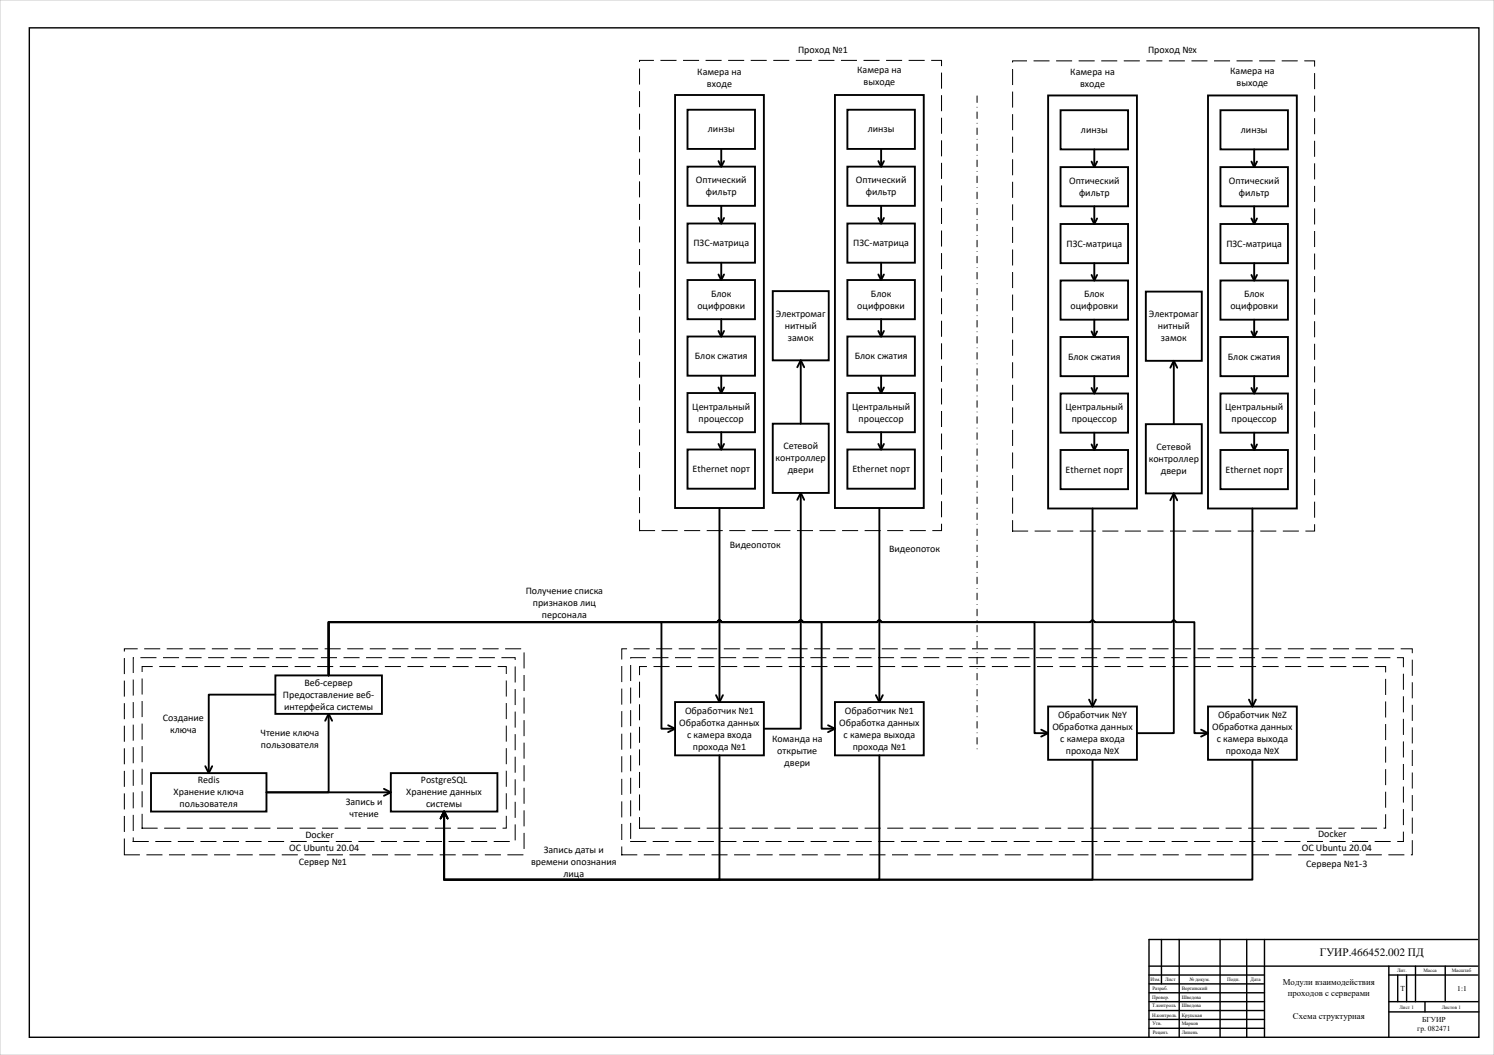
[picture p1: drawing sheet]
<svg xmlns="http://www.w3.org/2000/svg" width="841mm" height="594mm" viewBox="0 0 841 594" stroke-linecap="round" stroke-linejoin="round" font-family="sans-serif">
<defs><g id="words">
<text font-size="6.3" x="743" y="538">ГУИР.466452.002 ПД</text>
<g font-size="5.6">
<text x="449" y="30">Проход №1</text>
<text x="646" y="30">Проход №x</text>
<text x="482" y="41">Камера на</text>
<text x="693" y="42">Камера на</text>
<text x="392" y="42">Камера на</text>
<text x="602" y="42">Камера на</text>
<text x="398" y="49">входе</text>
<text x="486" y="48">выходе</text>
<text x="608" y="49">входе</text>
<text x="696" y="48">выходе</text>
<text x="398" y="75">линзы</text>
<text x="488" y="75">линзы</text>
<text x="608" y="75">линзы</text>
<text x="698" y="75">линзы</text>
<text x="392" y="103">Оптический</text>
<text x="482" y="103">Оптический</text>
<text x="602" y="103">Оптический</text>
<text x="692" y="103">Оптический</text>
<text x="397" y="110">фильтр</text>
<text x="487" y="110">фильтр</text>
<text x="607" y="110">фильтр</text>
<text x="697" y="110">фильтр</text>
<text x="390" y="139">ПЗС-матрица</text>
<text x="480" y="139">ПЗС-матрица</text>
<text x="600" y="139">ПЗС-матрица</text>
<text x="690" y="139">ПЗС-матрица</text>
<text x="400" y="167">Блок</text>
<text x="490" y="167">Блок</text>
<text x="610" y="167">Блок</text>
<text x="700" y="167">Блок</text>
<text x="393" y="174">оцифровки</text>
<text x="483" y="174">оцифровки</text>
<text x="437" y="178">Электромаг</text>
<text x="603" y="174">оцифровки</text>
<text x="647" y="179">Электромаг</text>
<text x="693" y="174">оцифровки</text>
<text x="442" y="185">нитный</text>
<text x="652" y="185">нитный</text>
<text x="444" y="192">замок</text>
<text x="654" y="192">замок</text>
<text x="391" y="202">Блок сжатия</text>
<text x="481" y="202">Блок сжатия</text>
<text x="601" y="202">Блок сжатия</text>
<text x="691" y="202">Блок сжатия</text>
<text x="390" y="231">Центральный</text>
<text x="480" y="231">Центральный</text>
<text x="600" y="231">Центральный</text>
<text x="690" y="231">Центральный</text>
<text x="393" y="237">процессор</text>
<text x="483" y="237">процессор</text>
<text x="603" y="238">процессор</text>
<text x="693" y="238">процессор</text>
<text x="441" y="253">Сетевой</text>
<text x="651" y="253">Сетевой</text>
<text x="437" y="260">контроллер</text>
<text x="647" y="260">контроллер</text>
<text x="390" y="266">Ethernet порт</text>
<text x="443" y="267">двери</text>
<text x="480" y="266">Ethernet порт</text>
<text x="600" y="266">Ethernet порт</text>
<text x="653" y="267">двери</text>
<text x="690" y="266">Ethernet порт</text>
<text x="411" y="309">Видеопоток</text>
<text x="500" y="311">Видеопоток</text>
<text x="296" y="334">Получение списка</text>
<text x="300" y="341">признаков лиц</text>
<text x="305" y="348">персонала</text>
<text x="171" y="386">Веб-сервер</text>
<text x="159" y="393">Предоставление веб-</text>
<text x="160" y="400">интерфейса системы</text>
<text x="386" y="402">Обработчик №1</text>
<text x="476" y="402">Обработчик №1</text>
<text x="92" y="406">Создание</text>
<text x="596" y="404">Обработчик №Y</text>
<text x="686" y="404">Обработчик №Z</text>
<text x="96" y="413">ключа</text>
<text x="382" y="409">Обработка данных</text>
<text x="472" y="409">Обработка данных</text>
<text x="592" y="411">Обработка данных</text>
<text x="682" y="411">Обработка данных</text>
<text x="147" y="414">Чтение ключа</text>
<text x="387" y="415">с камера входа</text>
<text x="435" y="418">Команда на</text>
<text x="475" y="415">с камера выхода</text>
<text x="597" y="418">с камера входа</text>
<text x="685" y="418">с камера выхода</text>
<text x="147" y="421">пользователя</text>
<text x="390" y="422">прохода №1</text>
<text x="438" y="425">открытие</text>
<text x="480" y="422">прохода №1</text>
<text x="600" y="425">прохода №X</text>
<text x="690" y="425">прохода №X</text>
<text x="442" y="431">двери</text>
<text x="111" y="441">Redis</text>
<text x="237" y="441">PostgreSQL</text>
<text x="98" y="448">Хранение ключа</text>
<text x="229" y="448">Хранение данных</text>
<text x="101" y="455">пользователя</text>
<text x="195" y="453">Запись и</text>
<text x="240" y="455">системы</text>
<text x="197" y="460">чтение</text>
<text x="172" y="472">Docker</text>
<text x="742" y="471">Docker</text>
<text x="163" y="479">ОС Ubuntu 20.04</text>
<text x="733" y="479">ОС Ubuntu 20.04</text>
<text x="306" y="480">Запись даты и</text>
<text x="168" y="487">Сервер №1</text>
<text x="299" y="487">времени опознания</text>
<text x="735" y="488">Сервера №1-3</text>
<text x="317" y="494">лица</text>
</g>
<g font-size="5">
<text x="722" y="555">Модули взаимодействия</text>
<text x="725" y="561">проходов с серверами</text>
<text x="728" y="574">Схема структурная</text>
</g>
<g font-size="4.2">
<text x="788" y="558">Т</text>
<text x="820" y="558">1:1</text>
<text x="800" y="576">БГУИР</text>
<text x="798" y="581">гр. 082471</text>
</g>
<g font-size="2.8">
<text x="787" y="547">Лит.</text>
<text x="801" y="547">Масса</text>
<text x="817" y="547">Масштаб</text>
<text x="648" y="552">Изм.</text>
<text x="649" y="557">Разраб.</text>
<text x="656" y="552">Лист</text>
<text x="665" y="557">Вертинский</text>
<text x="670" y="552">№ докум.</text>
<text x="691" y="552">Подп.</text>
<text x="704" y="552">Дата</text>
<text x="649" y="562">Провер.</text>
<text x="665" y="562">Шведова</text>
<text x="649" y="567">Т.контроль</text>
<text x="665" y="567">Шведова</text>
<text x="788" y="568">Лист 1</text>
<text x="812" y="568">Листов 1</text>
<text x="649" y="572">Н.контроль</text>
<text x="665" y="573">Крупская</text>
<text x="649" y="577">Утв.</text>
<text x="665" y="577">Марков</text>
<text x="649" y="582">Реценз.</text>
<text x="665" y="582">Липень</text>
</g>
</g></defs>
<path d="M0 0h841v594h-841z" fill="none" stroke="#c8c8c8" stroke-width=".56"/>
<path d="M360 34h170v265h-170zM570 34h170v265h-170zM70 365h225v116h-225zM75 370h215v104h-215zM80 375h205v91h-205zM350 365h445v116h-445zM355 370h435v104h-435zM360 375h420v91h-420z" fill="none" stroke="#000" stroke-width=".56" stroke-dasharray="8.5 4.2"/>
<g fill="none" stroke="#000" stroke-width="1.1">
<path d="M380 53h50v233h-50zM470 53h50v233h-50zM590 54h50v232h-50zM680 54h50v232h-50zM387 62h38v22h-38zM477 62h38v22h-38zM597 62h38v22h-38zM687 62h38v22h-38zM387 94h38v22h-38zM404 91l2 3 2-3M406 84v10M477 94h38v22h-38z"/>
<path d="M494 91l2 3 2-3M496 84v10M597 94h38v22h-38zM614 91l2 3 2-3M616 84v10M687 94h38v22h-38zM704 91l2 3 2-3M706 84v10M406 116v10M496 116v10M616 116v10M706 116v10"/>
<path d="M387 126h38v22h-38zM404 123l2 3 2-3M477 126h38v22h-38zM494 123l2 3 2-3M597 126h38v22h-38zM614 123l2 3 2-3M687 126h38v22h-38zM704 123l2 3 2-3M387 158h38v22h-38zM404 155l2 3 2-3M406 148v10M477 158h38v22h-38z"/>
<path d="M494 155l2 3 2-3M496 148v10M597 158h38v22h-38zM614 155l2 3 2-3M616 148v10M687 158h38v22h-38zM704 155l2 3 2-3M706 148v10M406 180v9M435 164h31v39h-31zM496 180v9M616 180v10"/>
<path d="M645 164h32v39h-32zM706 180v10M387 189h38v23h-38zM404 186l2 3 2-3M477 189h38v23h-38zM494 186l2 3 2-3M597 190h38v22h-38zM614 187l2 3 2-3M687 190h38v22h-38zM704 187l2 3 2-3M404 218l2 3 2-3M406 212v9"/>
<path d="M449 207l2-4 2 4M451 203v36M494 218l2 3 2-3M496 212v9M614 218l2 4 2-4M616 212v10M659 207l2-4 2 4M661 203v36M704 218l2 4 2-4M706 212v10M387 221h38v22h-38zM435 239h31v39h-31z"/>
<path d="M477 221h38v22h-38zM597 222h38v22h-38zM645 239h32v39h-32zM687 222h38v22h-38zM387 253h38v22h-38zM404 250l2 3 2-3M406 243v10M477 253h38v22h-38zM494 250l2 3 2-3M496 243v10M597 253h38v22h-38zM614 250l2 3 2-3"/>
<path d="M616 244v9M687 253h38v22h-38zM704 250l2 3 2-3M706 244v9M451 278v132h-21M661 278v135h-21M405 286v109M449 281l2-3 2 3M495 286v109M615 286v112M659 282l2-4 2 4M705 286v112"/>
<path d="M155 380h60v22h-60zM155 391h-38v44M185 380v-30h187v60h8M185 380v-30h219a1.1 1.1 0 0 1 1-1 1.1 1.1 0 0 1 1 1h44a1.1 1.1 0 0 1 1-1 1.1 1.1 0 0 1 1 1h10v60h8M185 380v-30h219a1.1 1.1 0 0 1 1-1 1.1 1.1 0 0 1 1 1h44a1.1 1.1 0 0 1 1-1 1.1 1.1 0 0 1 1 1h42a1.1 1.1 0 0 1 1-1 1.1 1.1 0 0 1 1 1h86v63h8M185 380v-30h219a1.1 1.1 0 0 1 1-1 1.1 1.1 0 0 1 1 1h44a1.1 1.1 0 0 1 1-1 1.1 1.1 0 0 1 1 1h42a1.1 1.1 0 0 1 1-1 1.1 1.1 0 0 1 1 1h118a1.1 1.1 0 0 1 1-1 1.1 1.1 0 0 1 1 1h44a1.1 1.1 0 0 1 1-1 1.1 1.1 0 0 1 1 1h10v63h8M380 395h50v30h-50zM403 391l2 4 2-4M470 395h50v30h-50zM493 391l2 4 2-4M590 398h50v30h-50zM613 394l2 4 2-4"/>
<path d="M680 398h50v30h-50zM703 394l2 4 2-4M183 406l2-4 2 4M185 402v44h-35h70M376 408l4 2-4 2M466 408l4 2-4 2M586 411l4 2-4 2M676 411l4 2-4 2M85 435h65v22h-65zM116 431l1 4 2-4M220 435h60v22h-60zM405 425v70h-155v-38"/>
<path d="M495 425v70h-245v-38M615 428v67h-365v-38M705 428v67h-455v-38M216 444l4 2-4 2M248 461l2-4 2 4"/>
</g>
<path d="M550 54v370" fill="none" stroke="#000" stroke-width=".56" stroke-dasharray="3.7 2.6 0 2.6"/>
<g fill="none" stroke="#000" stroke-width=".79">
<path d="M17 16h815v568h-815zM654 529v25M664 529v55M687 529v55M702 529v55M712 529v55M832 529h-185v55M647 544h185M647 559h65M647 554h65M647 549h65M782 544v40"/>
<path d="M782 549h50M787 549v15M792 549v15M797 544v20M814 544v20M647 569h64M647 579h65M647 574h65M647 564h65M782 564h50M782 570h50M802 564v6"/>
</g>
<use href="#words"/>
</svg>
